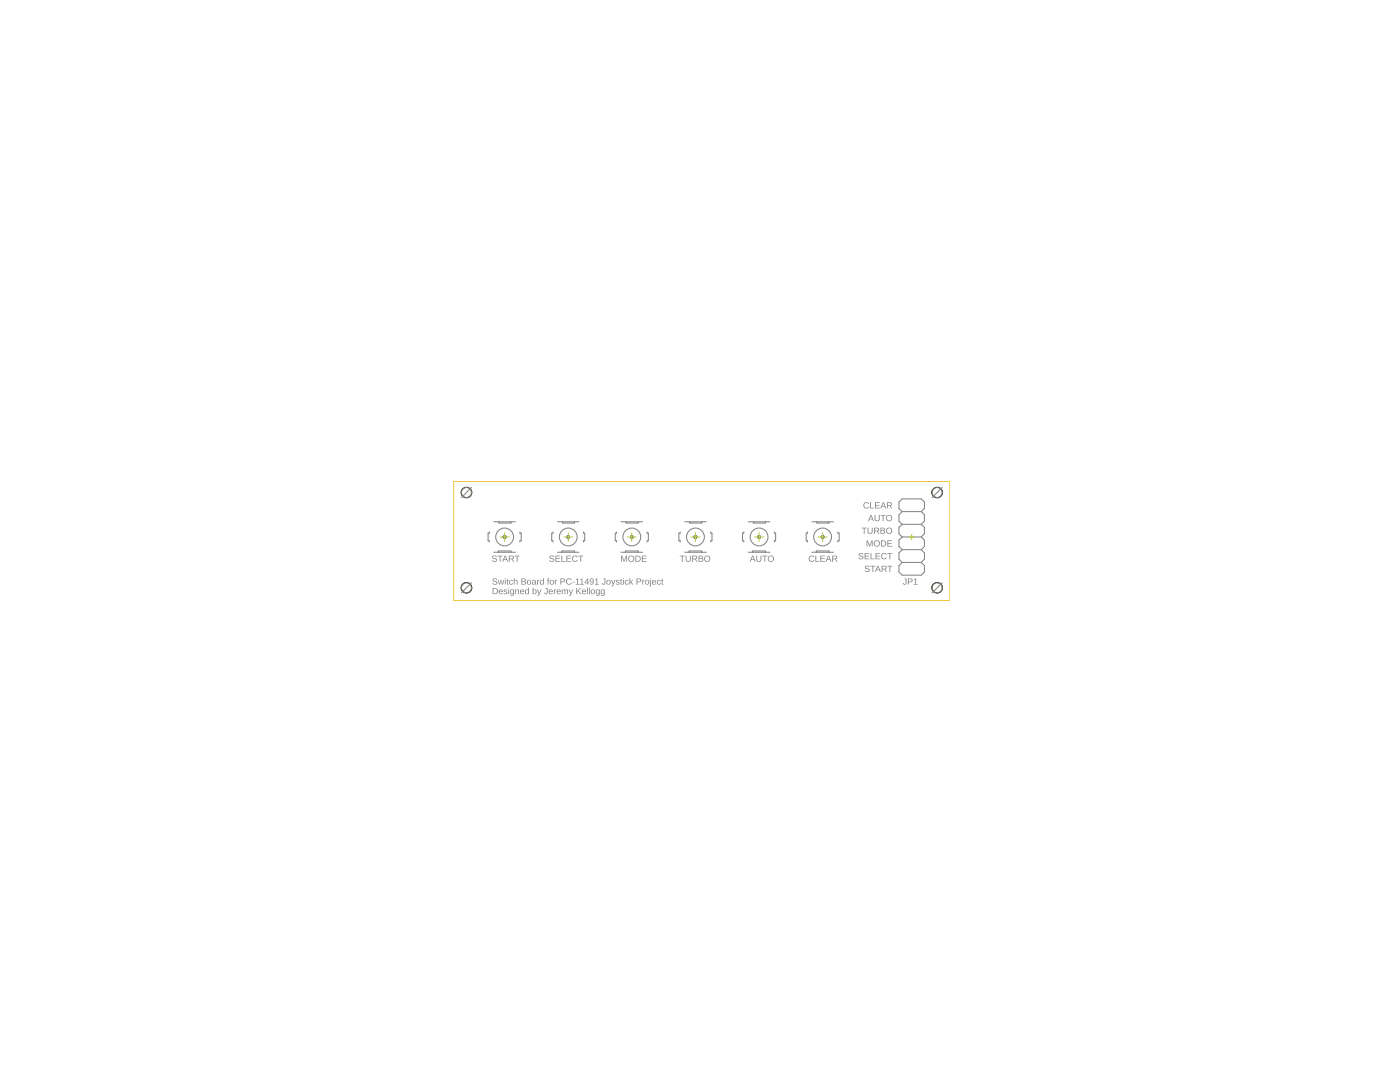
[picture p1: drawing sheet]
<svg xmlns="http://www.w3.org/2000/svg" width="279mm" height="216mm" viewBox="0 0 279 216" stroke-linecap="round" stroke-linejoin="round" font-family="sans-serif">
<g fill="none" stroke="#808080" stroke-width=".2">
<path d="M97.7 106.1v.3h-.3v1.5h.3v.3M98.6 104.1h4.3M98.6 110.2h4.3M99.4 110.2v-.3h2.6v.3M99.6 104.1v.3h2.4v-.3M103.8 106.1v.3h.2v1.5h-.2v.3M110.4 106.1v.3h-.3v1.5h.3v.3M111.3 104.1h4.2M111.3 110.2h4.2M112.1 110.2v-.3h2.6v.3M112.3 104.1v.3h2.4v-.3M116.4 106.1v.3h.3v1.5h-.3v.3"/>
<path d="M123 106.1v.3h-.2v1.5h.2v.3M123.9 104.1h4.3M123.9 110.2h4.3M124.8 110.2v-.3h2.6v.3M124.9 104.1v.3h2.5v-.3M129.1 106.1v.3h.3v1.5h-.3v.3M135.7 106.1v.3h-.2v1.5h.2v.3M136.6 104.1h4.3M136.6 110.2h4.3M137.5 110.2v-.3h2.6v.3M137.6 104.1v.3h2.5v-.3M141.8 106.1v.3h.3v1.5h-.3v.3"/>
<path d="M148.4 106.1v.3h-.2v1.5h.2v.3M149.3 104.1h4.3M149.3 110.2h4.3M150.2 110.2v-.3h2.6v.3M150.3 104.1v.3h2.5v-.3M154.5 106.1v.3h.3v1.5h-.3v.3M161.1 106.1v.3h-.2v1.5h.2v.3M162 104.1h4.3M162 110.2h4.3M162.9 110.2v-.3h2.5v.3M163 104.1v.3h2.4v-.3M167.2 106.1v.3h.3v1.5h-.3v.3"/>
<path d="M180 112.2l-.6 .7v1.2l.6 .7h3.9l.6-.7v-1.2l-.6-.7M180 102.1l-.6-.6v-1.3l.6-.7h3.9l.6 .7v1.3l-.6 .6M180 102.1l-.6 .6v1.3l.6 .6M180 104.6l-.6 .6v1.3l.6 .6M180 107.1l-.6 .7v1.3l.6 .6M180 109.7l-.6 .6v1.3l.6 .6M180 112.2h3.9M180 109.7h3.9M180 107.1h3.9M180 104.6h3.9M180 102.1h3.9M183.9 109.7l.6 .6v1.3l-.6 .6"/>
<path d="M183.9 107.1l.6 .7v1.3l-.6 .6M183.9 104.6l.6 .6v1.3l-.6 .6M183.9 102.1l.6 .6v1.3l-.6 .6"/>
<circle cx="100.7" cy="107.1" r="1.78"/>
<circle cx="113.4" cy="107.1" r="1.78"/>
<circle cx="126.1" cy="107.1" r="1.78"/>
<circle cx="138.8" cy="107.1" r="1.78"/>
<circle cx="151.5" cy="107.1" r="1.78"/>
<circle cx="164.2" cy="107.1" r="1.78"/>
</g>
<g fill="#808080" stroke="#808080" stroke-width=".2">
<path d="M151.2 107a.33 .33 0 0 1 .5 0 .33 .33 0 0 1-.1 .5 .33 .33 0 0 1-.4-.4l.3-.1 .2 .1a.24 .24 0 0 1-.3 .2 .24 .24 0 0 1-.2-.3z" fill-rule="evenodd"/>
<path d="M163.9 107a.33 .33 0 0 1 .5 0 .33 .33 0 0 1-.1 .5 .33 .33 0 0 1-.4-.4l.2-.1a.18 .18 0 0 1 .3 .2 .18 .18 0 0 1-.3 .1l-.2-.2z" fill-rule="evenodd"/>
<path d="M125.9 106.9a.33 .33 0 0 1 .5 .1 .33 .33 0 0 1-.2 .5 .33 .33 0 0 1-.4-.4l.3-.1 .2 .1a.24 .24 0 0 1-.3 .2 .24 .24 0 0 1-.2-.3z" fill-rule="evenodd"/>
<path d="M113.1 107a.33 .33 0 0 1 .6 0 .33 .33 0 0 1-.2 .5 .33 .33 0 0 1-.4-.4l.3-.1a.18 .18 0 0 1 .2 .2 .18 .18 0 0 1-.2 .1 .18 .18 0 0 1-.2-.2h-.1z" fill-rule="evenodd"/>
<path d="M100.4 107a.33 .33 0 0 1 .6 0 .33 .33 0 0 1-.2 .5 .33 .33 0 0 1-.4-.4l.3-.1a.17 .17 0 0 1 .2 .2 .17 .17 0 0 1-.3 0l-.2-.1z" fill-rule="evenodd"/>
<path d="M138.5 107a.34 .34 0 0 1 .6-.1 .34 .34 0 0 1-.2 .6 .34 .34 0 0 1-.4-.4l.3-.1a.17 .17 0 0 1 .2 .1 .17 .17 0 0 1-.2 .2 .17 .17 0 0 1-.2-.2h-.1z" fill-rule="evenodd"/>
</g>
<g fill="#808080">
<path d="M172.7 113l.6-.1 .2 .3h-.1a.28 .28 0 0 0-.4-.2 .28 .28 0 0 0-.2 .3 .51 .51 0 0 1 .6 .2 .51 .51 0 0 1 0 .5l-.1 .1a.55 .55 0 0 1-.7-.3h.1a.33 .33 0 0 0 .4 .2 .33 .33 0 0 0 .2-.3l-.5-.2a.3 .3 0 0 1-.2-.2 .3 .3 0 0 1 .1-.3zM173.7 112.9h1v.1h-.4v1.1h-.2v-1.1h-.4zM175.1 112.9h.2l.5 1.2h-.2l-.1-.3h-.6l-.1 .3h-.2zM175.2 113l-.2 .6h.4zM175.9 112.9h.6a.35 .35 0 0 1 .4 .3 .35 .35 0 0 1-.3 .4l.4 .5h-.2l-.3-.5h-.4v.5h-.2zM176.1 113v.5h.4a.23 .23 0 0 0 .3-.2 .23 .23 0 0 0-.3-.3zM177.1 112.9h1v.1h-.4v1.1h-.2v-1.1h-.4z"/>
<path d="M171.5 110.4h.5l.3 .2-.2 .1a.28 .28 0 0 0-.3-.3 .28 .28 0 0 0-.2 .4 .51 .51 0 0 1 .5 .2 .51 .51 0 0 1 .1 .5l-.2 .1a.55 .55 0 0 1-.7-.3h.2a.33 .33 0 0 0 .3 .2 .33 .33 0 0 0 .3-.4l-.5-.1a.3 .3 0 0 1-.2-.3 .3 .3 0 0 1 .1-.3zM172.6 110.4h.9v.1h-.8v.4h.7v.1h-.7v.5h.8v.1h-.9zM173.7 110.4h.2v1.1h.6v.1h-.8zM174.7 110.4h1v.1h-.8v.4h.7v.1h-.7v.5h.8v.1h-1zM176 110.5l.6-.1 .4 .3h-.2a.46 .46 0 0 0-.7 0 .46 .46 0 0 0 .1 .6 .46 .46 0 0 0 .6-.1l.2 .1a.63 .63 0 0 1-1 .2 .63 .63 0 0 1 0-1zM177.1 110.4h1v.1h-.4v1.1h-.2v-1.1h-.4z"/>
<path d="M173 107.8h.2l.4 1.1 .3-1.1h.2v1.3h-.1v-1.1l-.4 1.1h-.1l-.4-1.1v1.1h-.1zM174.3 108.4a.65 .65 0 0 1 1.3 0 .65 .65 0 0 1-1.3 0zM174.5 108.4a.47 .47 0 0 0 .9 0 .47 .47 0 0 0-.9 0zM175.8 107.8h.4a.61 .61 0 0 1 .7 .6 .61 .61 0 0 1-.6 .7h-.5zM176 108v.9a.52 .52 0 0 0 .7-.5 .52 .52 0 0 0-.7-.4zM177.1 107.8h.9v.2h-.7v.4h.7v.1h-.7v.4h.8v.2h-1z"/>
<path d="M172 105.3h1v.1h-.5v1.1h-.1v-1.1h-.4zM173.1 105.3h.2v.8a.34 .34 0 0 0 .4 .3 .34 .34 0 0 0 .3-.4v-.7h.2v.8a.51 .51 0 0 1-.5 .4 .51 .51 0 0 1-.6-.4zM174.4 105.3h.6a.35 .35 0 0 1 .4 .3 .35 .35 0 0 1-.3 .4l.4 .5h-.2l-.3-.5h-.4v.5h-.2zM174.6 105.4v.5h.4a.23 .23 0 0 0 .3-.2 .23 .23 0 0 0-.3-.3zM175.7 105.3l.8 .1 .1 .3-.2 .2 .2 .2-.1 .3-.8 .1zM175.9 105.4v.4l.5-.1v-.2zM175.9 105.9v.5l.6-.1-.1-.3zM176.8 105.9a.65 .65 0 0 1 1.3 0 .65 .65 0 0 1-1.3 0zM176.9 105.9a.5 .5 0 0 0 1 0 .5 .5 0 0 0-1 0z"/>
<path d="M173.7 102.8h.2l.5 1.2h-.2l-.1-.4h-.6l-.1 .4h-.2zM173.8 102.9l-.2 .6h.5zM174.6 102.8h.1v.7a.34 .34 0 0 0 .4 .4 .34 .34 0 0 0 .3-.4v-.7h.2v.7a.51 .51 0 0 1-.5 .5 .51 .51 0 0 1-.5-.5zM175.7 102.8h1v.1h-.4v1.1h-.1v-1.1h-.5zM176.8 103.4a.65 .65 0 0 1 1.3 0 .65 .65 0 0 1-1.3 0zM176.9 103.4a.5 .5 0 0 0 1 0 .5 .5 0 0 0-1 0z"/>
<path d="M172.5 100.4l.6-.2 .3 .3-.1 .1a.46 .46 0 0 0-.7-.1 .46 .46 0 0 0 0 .7 .46 .46 0 0 0 .7-.1h.1a.63 .63 0 0 1-.9 .2 .63 .63 0 0 1 0-.9zM173.6 100.2h.2v1.1h.6v.2h-.8zM174.6 100.2h1v.2h-.8v.4h.7v.1h-.7v.4h.8v.2h-1zM176.2 100.2h.2l.5 1.3h-.2l-.2-.4h-.5l-.2 .4h-.1zM176.3 100.4l-.3 .6h.5zM177 100.2h.6a.35 .35 0 0 1 .4 .3 .35 .35 0 0 1-.3 .4l.4 .6h-.2l-.3-.6h-.4v.6h-.2zM177.2 100.4v.4h.4a.23 .23 0 0 0 .2-.2 .23 .23 0 0 0-.2-.2z"/>
<path d="M98.4 115.5l.6-.1 .2 .3h-.1a.28 .28 0 0 0-.4-.2 .28 .28 0 0 0-.2 .4 .51 .51 0 0 1 .6 .1 .51 .51 0 0 1 0 .6h-.1a.55 .55 0 0 1-.8-.2l.2-.1a.33 .33 0 0 0 .4 .3 .33 .33 0 0 0 .2-.4l-.5-.2a.3 .3 0 0 1-.2-.2 .3 .3 0 0 1 .1-.3zM99.4 115.7h.1l.2 .8 .2-.8h.2l.2 .8 .2-.8h.1l-.2 1h-.2l-.2-.9-.2 .9h-.2zM100.8 115.4h.1v.1h-.1zM100.8 115.7h.1v1h-.1zM101.2 115.5l.1 .2h.2l-.2 .1v.6l.2 .2h-.3v-.1l-.1-.8zM101.7 115.8l.4-.1 .3 .3-.3-.2a.32 .32 0 0 0-.4 .4 .32 .32 0 0 0 .5 .2h.2a.43 .43 0 0 1-.6 .2 .43 .43 0 0 1-.2-.6zM102.5 115.4h.2v.5a.32 .32 0 0 1 .3-.2 .32 .32 0 0 1 .3 .3v.7h-.2v-.6a.23 .23 0 0 0-.2-.3 .23 .23 0 0 0-.2 .3v.6h-.2zM104 115.4l.9 .2v.2l-.2 .2 .3 .2-.1 .4-.9 .1zM104.2 115.6v.3l.5-.1v-.2zM104.2 116.1v.4l.6-.1-.1-.3zM105.3 115.7a.46 .46 0 0 1 .7 .2 .46 .46 0 0 1-.2 .6 .46 .46 0 0 1-.6-.1zM105.4 115.9a.34 .34 0 0 0-.1 .5 .34 .34 0 0 0 .5 .1v-.6zM106.2 115.8h.6l.3 .8h-.2l-.1-.1a.31 .31 0 0 1-.5 .1 .31 .31 0 0 1 .1-.5h.4a.21 .21 0 0 0-.2-.3 .21 .21 0 0 0-.2 .2l-.2-.1zM106.3 116.3a.25 .25 0 0 0 .5 0 .25 .25 0 0 0-.5 0zM107.2 115.7h.1v.2l.3-.2-.2 .3-.1 .7h-.1zM107.9 115.8l.3-.1 .2 .2v-.5h.1v1.3h-.1v-.2a.33 .33 0 0 1-.4 .2 .33 .33 0 0 1-.3-.3zM107.9 115.9l.1 .6a.32 .32 0 0 0 .4-.3 .32 .32 0 0 0-.5-.3zM109.3 115.4h.3l-.1 .2 .1 .2h-.2v.9h-.1v-.9h-.1zM109.9 115.7a.46 .46 0 0 1 .6 .2 .46 .46 0 0 1-.1 .6 .46 .46 0 0 1-.7-.1zM109.9 115.9a.34 .34 0 0 0-.1 .5 .34 .34 0 0 0 .5 .1v-.6zM110.7 115.7h.2v.2l.3-.2-.3 .3v.7h-.2zM111.8 115.4h.6a.38 .38 0 0 1 .4 .4 .38 .38 0 0 1-.4 .4h-.4v.5h-.2zM112 115.6v.4l.6-.1-.1-.3zM113.1 115.6l.7-.2 .3 .3-.2 .1a.46 .46 0 0 0-.6-.1 .46 .46 0 0 0 0 .7 .46 .46 0 0 0 .7-.1h.1a.63 .63 0 0 1-.9 .2 .63 .63 0 0 1-.1-.9zM114.3 116.1h.4v.1h-.4zM114.9 115.6l.5-.2v1.1h.3v.2h-.8v-.2h.3v-.9l-.3 .2zM115.8 115.6l.4-.2v1.1h.3v.2h-.7v-.2h.3v-.9l-.3 .2zM117.2 115.4h.2v.9h.1v.1h-.1v.3h-.2v-.3h-.6zM117.2 115.6l-.4 .7h.4zM117.8 115.5a.58 .58 0 0 1 .7 .3 .58 .58 0 0 1-.1 .7l-.5 .2-.2-.3 .5 .1 .1-.4a.39 .39 0 0 1-.5 0 .39 .39 0 0 1 0-.6zM117.8 115.8a.27 .27 0 0 0 .5 0 .27 .27 0 0 0-.5 0zM118.8 115.6l.4-.2v1.1h.3v.2h-.8v-.2h.3v-.9l-.2 .2zM120.4 115.4h.4v1l-.2 .2a.37 .37 0 0 1-.5-.3h.2a.2 .2 0 0 0 .2 .2 .2 .2 0 0 0 .2-.2v-.7h-.3zM121.2 115.7a.46 .46 0 0 1 .7 .2 .46 .46 0 0 1-.2 .6 .46 .46 0 0 1-.6-.1zM121.3 115.9a.34 .34 0 0 0-.1 .5 .34 .34 0 0 0 .4 .1v-.6zM122 115.7h.1l.3 .8 .3-.8h.1l-.4 1.1a.22 .22 0 0 1-.1 .2 .22 .22 0 0 1-.3-.1l.3-.3zM123 115.8l.4-.1 .2 .2-.2-.1a.19 .19 0 0 0-.2 0 .19 .19 0 0 0-.1 .2l.1 .1a.36 .36 0 0 1 .4 .1 .36 .36 0 0 1-.1 .5 .36 .36 0 0 1-.5-.1l-.1-.2 .2 .1a.23 .23 0 0 0 .2 .1 .23 .23 0 0 0 .2-.3h-.2a.31 .31 0 0 1-.3-.2 .31 .31 0 0 1 0-.3zM123.9 115.5l.1 .2h.2l-.2 .1v.6l.2 .2h-.3v-.1l-.1-.8zM124.3 115.4h.2v.1h-.2zM124.3 115.7h.2v1h-.2zM124.8 115.8l.4-.1 .2 .3-.2-.2a.32 .32 0 0 0-.4 .4 .32 .32 0 0 0 .5 .2h.2a.43 .43 0 0 1-.7 .2 .43 .43 0 0 1-.1-.6zM125.6 115.4h.2v.8l.4-.5h.2l-.4 .4 .4 .6h-.2l-.3-.5-.1 .5h-.2zM127 115.4h.5a.38 .38 0 0 1 .5 .4 .38 .38 0 0 1-.4 .4h-.4v.5h-.2zM127.2 115.6v.4l.6-.1-.1-.3zM128.2 115.7h.1v.2l.3-.2-.2 .3-.1 .7h-.1zM128.9 115.7a.46 .46 0 0 1 .7 .2 .46 .46 0 0 1-.2 .6 .46 .46 0 0 1-.6-.1zM129 115.9a.34 .34 0 0 0-.1 .5 .34 .34 0 0 0 .5 .1v-.6zM129.8 115.4h.1v.1h-.1zM129.8 115.7h.1v1.1v.2h-.2zM130.2 115.8a.43 .43 0 0 1 .7 .1l.1 .3h-.7a.27 .27 0 0 0 .2 .3 .27 .27 0 0 0 .3-.1h.1a.48 .48 0 0 1-.7 .1 .48 .48 0 0 1 0-.7zM130.4 115.9l-.1 .2h.5l-.2-.3zM131.2 115.8l.4-.1 .3 .3-.3-.2a.32 .32 0 0 0-.4 .4 .32 .32 0 0 0 .5 .2h.2a.43 .43 0 0 1-.6 .2 .43 .43 0 0 1-.2-.6zM132.1 115.5l.1 .2h.2l-.2 .1v.6l.2 .2h-.3v-.1l-.1-.8z"/>
<path d="M98.3 117.3h.4a.61 .61 0 0 1 .7 .6 .61 .61 0 0 1-.6 .7h-.5zM98.5 117.5v.9a.52 .52 0 0 0 .7-.5 .52 .52 0 0 0-.7-.4zM99.6 117.7a.43 .43 0 0 1 .7 .1l.1 .3h-.7a.27 .27 0 0 0 .2 .3 .27 .27 0 0 0 .3-.1l.1 .1a.48 .48 0 0 1-.7 .1 .48 .48 0 0 1 0-.8zM99.8 117.8l-.1 .2h.5l-.2-.3zM100.6 117.7l.4-.1 .2 .2h-.2a.19 .19 0 0 0-.2-.1 .19 .19 0 0 0-.1 .2l.1 .1a.36 .36 0 0 1 .4 .1 .36 .36 0 0 1-.1 .5 .36 .36 0 0 1-.5-.1l-.1-.2 .2 .1a.23 .23 0 0 0 .2 .1 .23 .23 0 0 0 .2-.3h-.1a.31 .31 0 0 1-.4-.2 .31 .31 0 0 1 0-.3zM101.4 117.3h.2v.1h-.2zM101.4 117.6h.2v1h-.2zM101.9 117.7l.3-.1 .2 .2v-.2h.2l-.1 1.2-.3 .1-.3-.1 .1-.1 .3 .1 .1-.4a.33 .33 0 0 1-.3 .2 .33 .33 0 0 1-.3-.3zM102 117.8v.5a.32 .32 0 0 0 .5-.1 .32 .32 0 0 0-.3-.5zM102.8 117.6h.2v.2a.32 .32 0 0 1 .3-.2 .32 .32 0 0 1 .3 .3v.7h-.2v-.6a.23 .23 0 0 0-.2-.3 .23 .23 0 0 0-.2 .3v.6h-.2zM103.9 117.7a.43 .43 0 0 1 .7 .1v.3h-.7a.27 .27 0 0 0 .2 .3 .27 .27 0 0 0 .3-.1l.2 .1a.48 .48 0 0 1-.7 .1 .48 .48 0 0 1 0-.8zM104 117.8l-.1 .2h.5l-.1-.3zM104.9 117.7l.3-.1 .2 .2v-.5h.2v1.3h-.2v-.2a.33 .33 0 0 1-.3 .2 .33 .33 0 0 1-.3-.3zM105 117.8v.6a.32 .32 0 0 0 .4-.3 .32 .32 0 0 0-.4-.3zM106.3 117.3h.1v.5a.33 .33 0 0 1 .4-.2 .33 .33 0 0 1 .3 .3 .49 .49 0 0 1-.4 .7l-.3-.2v.2h-.1zM106.5 117.8l.1 .6a.35 .35 0 0 0 .3-.3 .35 .35 0 0 0-.3-.4zM107.2 117.6h.1l.3 .8 .3-.8h.1l-.4 1.1a.22 .22 0 0 1-.1 .2 .22 .22 0 0 1-.3-.1l.3-.2zM108.9 117.3h.4v1.1l-.2 .1a.37 .37 0 0 1-.5-.2l.1-.1a.2 .2 0 0 0 .3 .2 .2 .2 0 0 0 .1-.2v-.7h-.2zM109.6 117.7a.43 .43 0 0 1 .7 .1v.3h-.6a.27 .27 0 0 0 .1 .3 .27 .27 0 0 0 .4-.1l.1 .1a.48 .48 0 0 1-.7 .1 .48 .48 0 0 1 0-.8zM109.7 117.8v.2h.5l-.2-.3zM110.5 117.6h.2v.2l.3-.2-.3 .3v.7h-.2zM111.2 117.7a.43 .43 0 0 1 .7 .1v.3h-.6a.27 .27 0 0 0 .1 .3 .27 .27 0 0 0 .4-.1l.1 .1a.48 .48 0 0 1-.7 .1 .48 .48 0 0 1 0-.8zM111.3 117.8v.2h.5l-.2-.3zM112.1 117.6h.2v.2a.29 .29 0 0 1 .2-.2 .29 .29 0 0 1 .3 .2 .29 .29 0 0 1 .4-.2 .29 .29 0 0 1 .2 .3v.7h-.2v-.8l-.2-.1-.2 .2v.7h-.1v-.8l-.3-.1-.1 .9h-.2zM113.5 117.6h.2l.2 .8 .3-.8h.2l-.4 1.1a.22 .22 0 0 1-.2 .2 .22 .22 0 0 1-.3-.1l.4-.2zM115 117.3h.2v.6l.6-.6h.2l-.6 .6 .6 .7h-.2l-.5-.6-.1 .1v.5h-.2zM116.2 117.7a.43 .43 0 0 1 .7 .1l.1 .3h-.7a.27 .27 0 0 0 .2 .3 .27 .27 0 0 0 .3-.1l.1 .1a.48 .48 0 0 1-.7 .1 .48 .48 0 0 1 0-.8zM116.4 117.8l-.1 .2h.5l-.2-.3zM117.2 117.3h.1v1.3h-.1zM117.6 117.3h.1v1.3h-.1zM118.1 117.7a.46 .46 0 0 1 .6 .1 .46 .46 0 0 1-.1 .7 .46 .46 0 0 1-.7-.2zM118.1 117.8a.34 .34 0 0 0-.1 .5 .34 .34 0 0 0 .5 .1v-.6zM119 117.7l.2-.1 .3 .2v-.2h.2l-.1 1.2-.3 .1-.3-.1 .1-.1 .3 .1 .1-.4a.33 .33 0 0 1-.3 .2 .33 .33 0 0 1-.3-.3zM119.1 117.8v.5a.32 .32 0 0 0 .5-.1 .32 .32 0 0 0-.3-.5zM120 117.7l.2-.1 .3 .2v-.2h.2l-.1 1.2-.3 .1-.3-.1 .1-.1 .3 .1 .1-.4a.33 .33 0 0 1-.3 .2 .33 .33 0 0 1-.3-.3zM120.1 117.8v.5a.32 .32 0 0 0 .5-.1 .32 .32 0 0 0-.3-.5z"/>
<path d="M150.1 110.9h.2l.5 1.2h-.2l-.1-.4h-.6l-.1 .4h-.2zM150.2 111l-.2 .6h.4zM150.9 110.9h.2v.7a.34 .34 0 0 0 .4 .4 .34 .34 0 0 0 .3-.4v-.7h.2v.7a.51 .51 0 0 1-.5 .5 .51 .51 0 0 1-.6-.4zM152.1 110.9h1v.1h-.4v1.1h-.2v-1.1h-.4zM153.2 111.5a.63 .63 0 0 1 1.2 0 .63 .63 0 0 1-1.2 0zM153.3 111.5a.5 .5 0 0 0 1 0 .5 .5 0 0 0-1 0z"/>
<path d="M161.5 111l.7-.1 .3 .3h-.2a.46 .46 0 0 0-.6 0 .46 .46 0 0 0 0 .7 .46 .46 0 0 0 .7-.2l.1 .1a.63 .63 0 0 1-.9 .2 .63 .63 0 0 1-.1-1zM162.7 110.9h.2v1.1h.6v.1h-.8zM163.7 110.9h.9v.1h-.7v.4h.7v.1h-.7v.5h.8v.1h-1zM165.3 110.9h.1l.5 1.2h-.1l-.2-.4h-.5l-.2 .4h-.1zM165.4 111l-.3 .6h.5zM166.1 110.9h.6a.35 .35 0 0 1 .4 .3 .35 .35 0 0 1-.3 .4l.3 .5h-.1l-.4-.5h-.3v.5h-.2zM166.3 111v.5h.4a.23 .23 0 0 0 .2-.3 .23 .23 0 0 0-.3-.2z"/>
<path d="M180.5 115.4h.4v1.1l-.2 .2a.37 .37 0 0 1-.5-.3l.1-.1a.2 .2 0 0 0 .3 .2 .2 .2 0 0 0 .1-.2v-.7h-.2zM181.2 115.4h.5a.38 .38 0 0 1 .4 .4 .38 .38 0 0 1-.4 .4h-.3v.5h-.2zM181.4 115.6v.5l.5-.2-.1-.3zM182.4 115.6l.4-.2v1.1h.3v.2h-.7v-.2h.3v-.9l-.3 .2z"/>
<path d="M124 110.9h.2l.4 1 .3-1h.2v1.2h-.1v-1.1l-.4 1.1h-.1l-.4-1.1v1.1h-.1zM125.3 111.5a.65 .65 0 0 1 1.3 0 .65 .65 0 0 1-1.3 0zM125.5 111.5a.47 .47 0 0 0 .9 0 .47 .47 0 0 0-.9 0zM126.8 110.9h.4a.61 .61 0 0 1 .7 .6 .61 .61 0 0 1-.6 .6h-.5zM127 111v1a.52 .52 0 0 0 .7-.5 .52 .52 0 0 0-.7-.5zM128.1 110.9h.9v.1h-.7v.4h.7v.1h-.7v.5h.8v.1h-1z"/>
<path d="M109.8 110.9h.5l.3 .2-.2 .1a.28 .28 0 0 0-.3-.3 .28 .28 0 0 0-.2 .4 .51 .51 0 0 1 .5 .2 .51 .51 0 0 1 .1 .5l-.2 .1a.55 .55 0 0 1-.7-.3h.2a.33 .33 0 0 0 .4 .2 .33 .33 0 0 0 .2-.4l-.5-.1a.3 .3 0 0 1-.2-.3 .3 .3 0 0 1 .1-.3zM110.9 110.9h.9v.1h-.8v.4h.7v.1h-.7v.5h.8v.1h-.9zM112 110.9h.2v1.1h.6v.1h-.8zM113 110.9h1v.1h-.8v.4h.7v.1h-.7v.5h.8v.1h-1zM114.3 111l.6-.1 .4 .3h-.2a.46 .46 0 0 0-.7 0 .46 .46 0 0 0 .1 .7 .46 .46 0 0 0 .7-.2l.1 .1a.63 .63 0 0 1-1 .2 .63 .63 0 0 1 0-1zM115.4 110.9h1v.1h-.4v1.1h-.2v-1.1h-.4z"/>
<path d="M98.3 110.9h.6l.3 .2-.2 .1a.28 .28 0 0 0-.4-.3 .28 .28 0 0 0-.2 .4 .51 .51 0 0 1 .6 .2 .51 .51 0 0 1 .1 .5l-.2 .1a.55 .55 0 0 1-.7-.3h.1a.33 .33 0 0 0 .4 .2 .33 .33 0 0 0 .3-.4l-.6-.1a.3 .3 0 0 1-.2-.3 .3 .3 0 0 1 .1-.3zM99.3 110.9h1v.1h-.4v1.1h-.2v-1.1h-.4zM100.7 110.9h.2l.5 1.2h-.2l-.1-.4h-.6l-.1 .4h-.2zM100.8 111l-.2 .6h.4zM101.6 110.9h.5a.35 .35 0 0 1 .5 .3 .35 .35 0 0 1-.3 .4l.3 .5h-.2l-.3-.5h-.4v.5h-.1zM101.7 111v.5h.4a.23 .23 0 0 0 .3-.3 .23 .23 0 0 0-.3-.2zM102.7 110.9h1v.1h-.4v1.1h-.2v-1.1h-.4z"/>
<path d="M135.7 110.9h1v.1h-.5v1.1h-.1v-1.1h-.4zM136.8 110.9h.2v.7a.34 .34 0 0 0 .3 .4 .34 .34 0 0 0 .4-.4v-.7h.1v.7a.51 .51 0 0 1-.5 .5 .51 .51 0 0 1-.5-.4zM138.1 110.9h.6a.35 .35 0 0 1 .4 .3 .35 .35 0 0 1-.3 .4l.4 .5h-.2l-.3-.5h-.4v.5h-.2zM138.3 111v.5h.4a.23 .23 0 0 0 .3-.3 .23 .23 0 0 0-.3-.2zM139.4 110.9l.8 .1 .1 .3-.2 .2 .2 .1-.1 .4-.8 .1zM139.6 111v.4l.5-.1v-.3zM139.6 111.5v.5l.6-.2-.1-.3zM140.5 111.5a.65 .65 0 0 1 1.3 0 .65 .65 0 0 1-1.3 0zM140.6 111.5a.5 .5 0 0 0 1 0 .5 .5 0 0 0-1 0z"/>
</g>
<g fill="none" stroke="#afd134" stroke-width=".2">
<path d="M99.8 107.1h1.8M100.7 106.3v1.7M112.5 107.1h1.8M113.4 106.3v1.7M125.2 107.1h1.8M126.1 106.3v1.7M137.9 107.1h1.8M138.8 106.3v1.7M150.6 107.1h1.8M151.5 106.3v1.7M163.3 107.1h1.8M164.2 106.3v1.7"/>
<path d="M181.4 107.1h1.1M181.9 106.6v1.1"/>
</g>
<g fill="none" stroke="#eec643" stroke-width=".2">
<path d="M90.6 96.1h98.9v23.7h-98.9z"/>
<circle cx="93.1" cy="117.3" r="1.05"/>
</g>
<circle cx="93.1" cy="117.3" r="1.05" fill="#fff" stroke="#000" stroke-width=".2"/>
<circle cx="93.1" cy="98.3" r="1.05" fill="none" stroke="#eec643" stroke-width=".2"/>
<circle cx="93.1" cy="98.3" r="1.05" fill="#fff" stroke="#000" stroke-width=".2"/>
<circle cx="187" cy="98.3" r="1.05" fill="none" stroke="#eec643" stroke-width=".2"/>
<circle cx="187" cy="98.3" r="1.05" fill="#fff" stroke="#000" stroke-width=".2"/>
<circle cx="187" cy="117.3" r="1.05" fill="none" stroke="#eec643" stroke-width=".2"/>
<circle cx="187" cy="117.3" r="1.05" fill="#fff" stroke="#000" stroke-width=".2"/>
<g fill="none" stroke="#808080" stroke-width=".2">
<path d="M94.1 97.3l-2 2M188 97.3l-2 2M94.1 116.3l-2 2M188 116.3l-2 2"/>
<circle cx="93.1" cy="98.3" r=".99"/>
<circle cx="187" cy="98.3" r=".99"/>
<circle cx="93.1" cy="117.3" r=".99"/>
<circle cx="187" cy="117.3" r=".99"/>
</g>
</svg>
